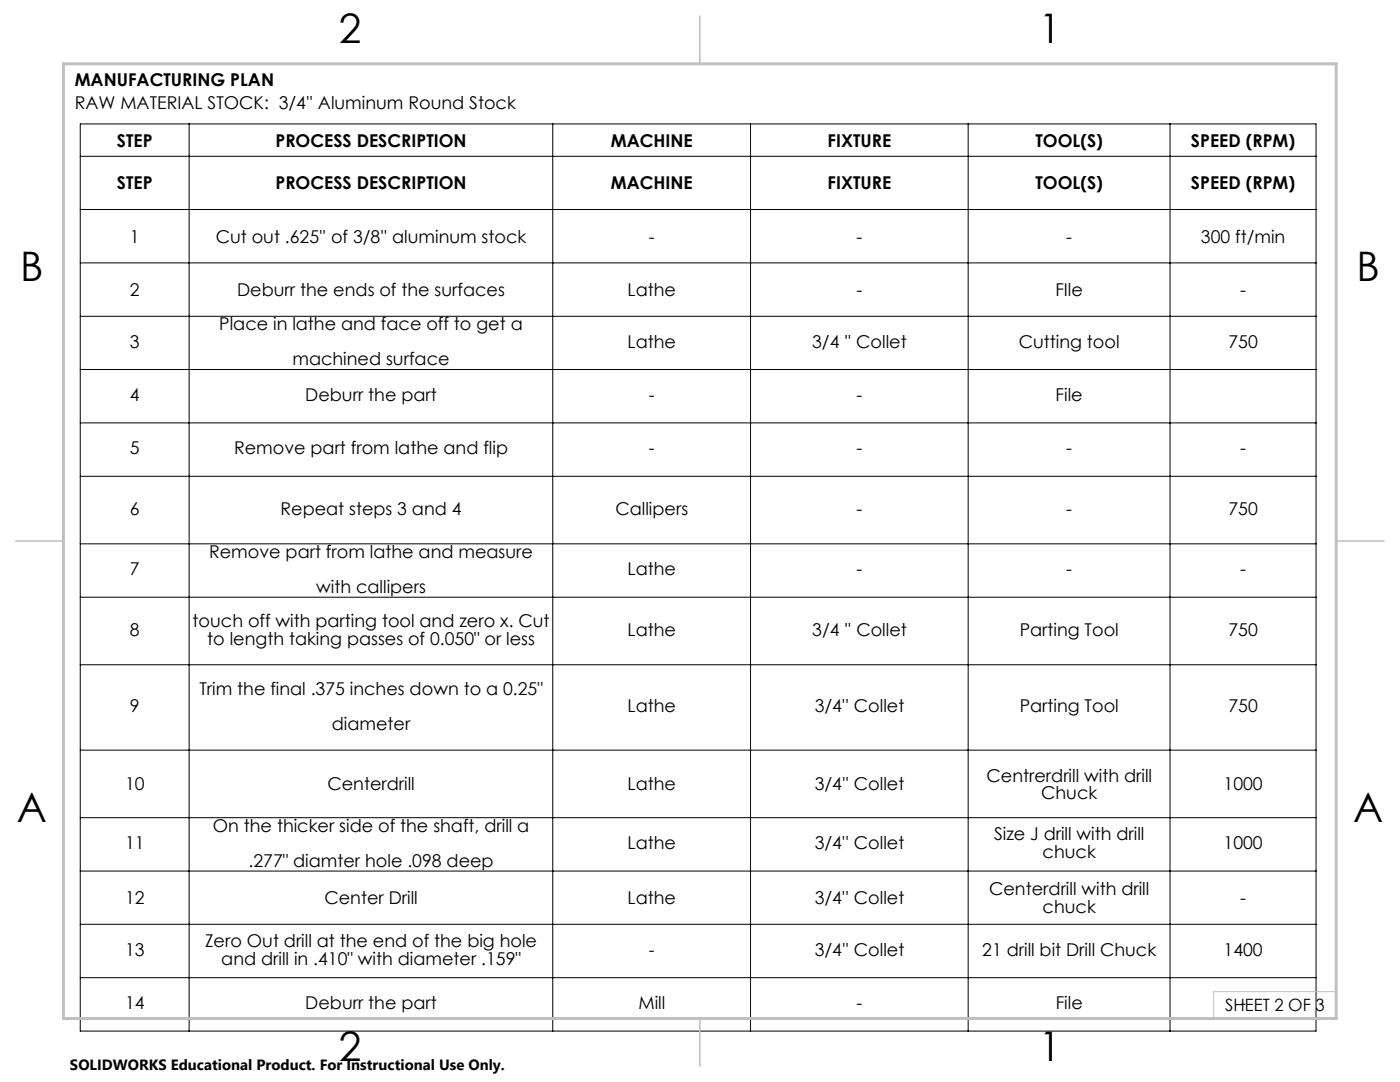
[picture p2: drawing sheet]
<svg xmlns="http://www.w3.org/2000/svg" width="279mm" height="216mm" viewBox="0 0 279 216" stroke-linecap="round" stroke-linejoin="round" font-family="sans-serif">
<defs><g id="words">
<g font-size="8.1">
<text x="67.6" y="8.5">2</text>
<text x="207.3" y="8.5">1</text>
<text x="4" y="56.2">B</text>
<text x="270.7" y="56.2">B</text>
<text x="3.3" y="164.1">A</text>
<text x="270" y="164.1">A</text>
<text x="67.6" y="211.7">2</text>
<text x="207.3" y="211.7">1</text>
</g>
<g font-size="3.5">
<text x="14.9" y="17.2">MANUFACTURING PLAN</text>
<text x="14.9" y="21.7">RAW MATERIAL STOCK: 3/4'' Aluminum Round Stock</text>
<text x="23.3" y="29.3">STEP</text>
<text x="55" y="29.3">PROCESS DESCRIPTION</text>
<text x="121.9" y="29.3">MACHINE</text>
<text x="165.2" y="29.3">FIXTURE</text>
<text x="206.6" y="29.3">TOOL(S)</text>
<text x="237.7" y="29.3">SPEED (RPM)</text>
<text x="23.3" y="37.8">STEP</text>
<text x="55" y="37.8">PROCESS DESCRIPTION</text>
<text x="121.9" y="37.8">MACHINE</text>
<text x="165.2" y="37.8">FIXTURE</text>
<text x="206.6" y="37.8">TOOL(S)</text>
<text x="237.7" y="37.8">SPEED (RPM)</text>
<text x="25.9" y="48.4">1</text>
<text x="43" y="48.4">Cut out .625'' of 3/8'' aluminum stock</text>
<text x="129.5" y="48.4">-</text>
<text x="170.9" y="48.4">-</text>
<text x="212.8" y="48.4">-</text>
<text x="239.7" y="48.4">300 ft/min</text>
<text x="25.9" y="59.1">2</text>
<text x="47.3" y="59.1">Deburr the ends of the surfaces</text>
<text x="125.2" y="59.1">Lathe</text>
<text x="170.9" y="59.1">-</text>
<text x="210.6" y="59.1">FIle</text>
<text x="247.5" y="59.1">-</text>
<text x="43.8" y="65.9">Place in lathe and face off to get a</text>
<text x="25.9" y="69.4">3</text>
<text x="125.2" y="69.4">Lathe</text>
<text x="162.1" y="69.4">3/4 '' Collet</text>
<text x="203.3" y="69.4">Cutting tool</text>
<text x="245.2" y="69.4">750</text>
<text x="58.4" y="72.9">machined surface</text>
<text x="25.9" y="80">4</text>
<text x="60.9" y="80">Deburr the part</text>
<text x="129.5" y="80">-</text>
<text x="170.9" y="80">-</text>
<text x="210.7" y="80">File</text>
<text x="25.9" y="90.7">5</text>
<text x="46.7" y="90.7">Remove part from lathe and flip</text>
<text x="129.5" y="90.7">-</text>
<text x="170.9" y="90.7">-</text>
<text x="212.8" y="90.7">-</text>
<text x="247.5" y="90.7">-</text>
<text x="25.9" y="102.7">6</text>
<text x="56" y="102.7">Repeat steps 3 and 4</text>
<text x="122.8" y="102.7">Callipers</text>
<text x="170.9" y="102.7">-</text>
<text x="212.8" y="102.7">-</text>
<text x="245.2" y="102.7">750</text>
<text x="41.7" y="111.3">Remove part from lathe and measure</text>
<text x="25.9" y="114.8">7</text>
<text x="63.1" y="118.3">with callipers</text>
<text x="125.2" y="114.8">Lathe</text>
<text x="170.9" y="114.8">-</text>
<text x="212.8" y="114.8">-</text>
<text x="247.5" y="114.8">-</text>
<text x="38.4" y="125.1">touch off with parting tool and zero x. Cut</text>
<text x="25.9" y="126.9">8</text>
<text x="41.4" y="128.6">to length taking passes of 0.050&quot; or less</text>
<text x="125.3" y="126.9">Lathe</text>
<text x="162.1" y="126.9">3/4 '' Collet</text>
<text x="203.5" y="126.9">Parting Tool</text>
<text x="245.2" y="126.9">750</text>
<text x="25.9" y="142.1">9</text>
<text x="39.8" y="138.6">Trim the final .375 inches down to a 0.25&quot;</text>
<text x="125.3" y="142.1">Lathe</text>
<text x="162.6" y="142.1">3/4'' Collet</text>
<text x="203.5" y="142.1">Parting Tool</text>
<text x="245.2" y="142.1">750</text>
<text x="66.2" y="145.7">diameter</text>
<text x="196.9" y="156">Centrerdrill with drill</text>
<text x="25" y="157.7">10</text>
<text x="65.3" y="157.7">Centerdrill</text>
<text x="125.3" y="157.7">Lathe</text>
<text x="162.6" y="157.7">3/4'' Collet</text>
<text x="207.8" y="159.5">Chuck</text>
<text x="244.2" y="157.7">1000</text>
<text x="42.5" y="165.9">On the thicker side of the shaft, drill a</text>
<text x="198.4" y="167.7">Size J drill with drill</text>
<text x="25" y="169.5">11</text>
<text x="49.6" y="173">.277&quot; diamter hole .098 deep</text>
<text x="125.3" y="169.5">Lathe</text>
<text x="162.6" y="169.5">3/4'' Collet</text>
<text x="208.1" y="171.2">chuck</text>
<text x="244.2" y="169.5">1000</text>
<text x="197.4" y="178.7">Centerdrill with drill</text>
<text x="24.9" y="180.4">12</text>
<text x="64.7" y="180.4">Center Drill</text>
<text x="125.3" y="180.4">Lathe</text>
<text x="162.6" y="180.4">3/4'' Collet</text>
<text x="208.1" y="182.2">chuck</text>
<text x="247.5" y="180.4">-</text>
<text x="25" y="190.7">13</text>
<text x="40.9" y="189">Zero Out drill at the end of the big hole</text>
<text x="129.5" y="190.7">-</text>
<text x="162.6" y="190.7">3/4'' Collet</text>
<text x="196" y="190.7">21 drill bit Drill Chuck</text>
<text x="244.2" y="190.7">1400</text>
<text x="44.2" y="192.5">and drill in .410&quot; with diameter .159&quot;</text>
<text x="25" y="201.4">14</text>
<text x="60.9" y="201.4">Deburr the part</text>
<text x="127.4" y="201.4">Mill</text>
<text x="171" y="201.4">-</text>
<text x="210.7" y="201.4">File</text>
<text x="247.5" y="201.4">-</text>
</g>
<text font-size="3.4" x="244.5" y="201.7">SHEET 2 OF 3</text>
<text font-size="3" x="14" y="213.5">SOLIDWORKS Educational Product. For Instructional Use Only.</text>
</g></defs>
<g fill="none" stroke="#000" stroke-width=".2">
<path d="M16 24.7h246.6v181h-246.6zM16 31.2h246.6M37.7 24.7v181M110.3 24.7v181M149.8 24.7v181M193.2 24.7v181M233.5 24.7v181M16 41.8h246.6M16 52.5h246.6M16 63.1h246.6M16 73.7h246.6M16 84.4h246.6"/>
<path d="M16 95h246.6M16 108.5h246.6M16 119.2h246.6M16 132.6h246.6M16 149.7h246.6M16 163.2h246.6M16 173.8h246.6M16 184.4h246.6M16 195.1h246.6"/>
</g>
<path d="M266.7 153.3v49.9h-240M266.7 197.9h-24.5v5.3" fill="none" stroke="#c0c0c0" stroke-width=".2"/>
<path d="M139.7 3.2v9.5M3.1 107.9h9.6M266.7 107.9h9.5M139.7 203.2v9.6" fill="none" stroke="#c0c0c0" stroke-width=".3"/>
<path d="M12.7 12.7h254v190.5h-254z" fill="none" stroke="#c0c0c0" stroke-width=".6"/>
<use href="#words"/>
</svg>
